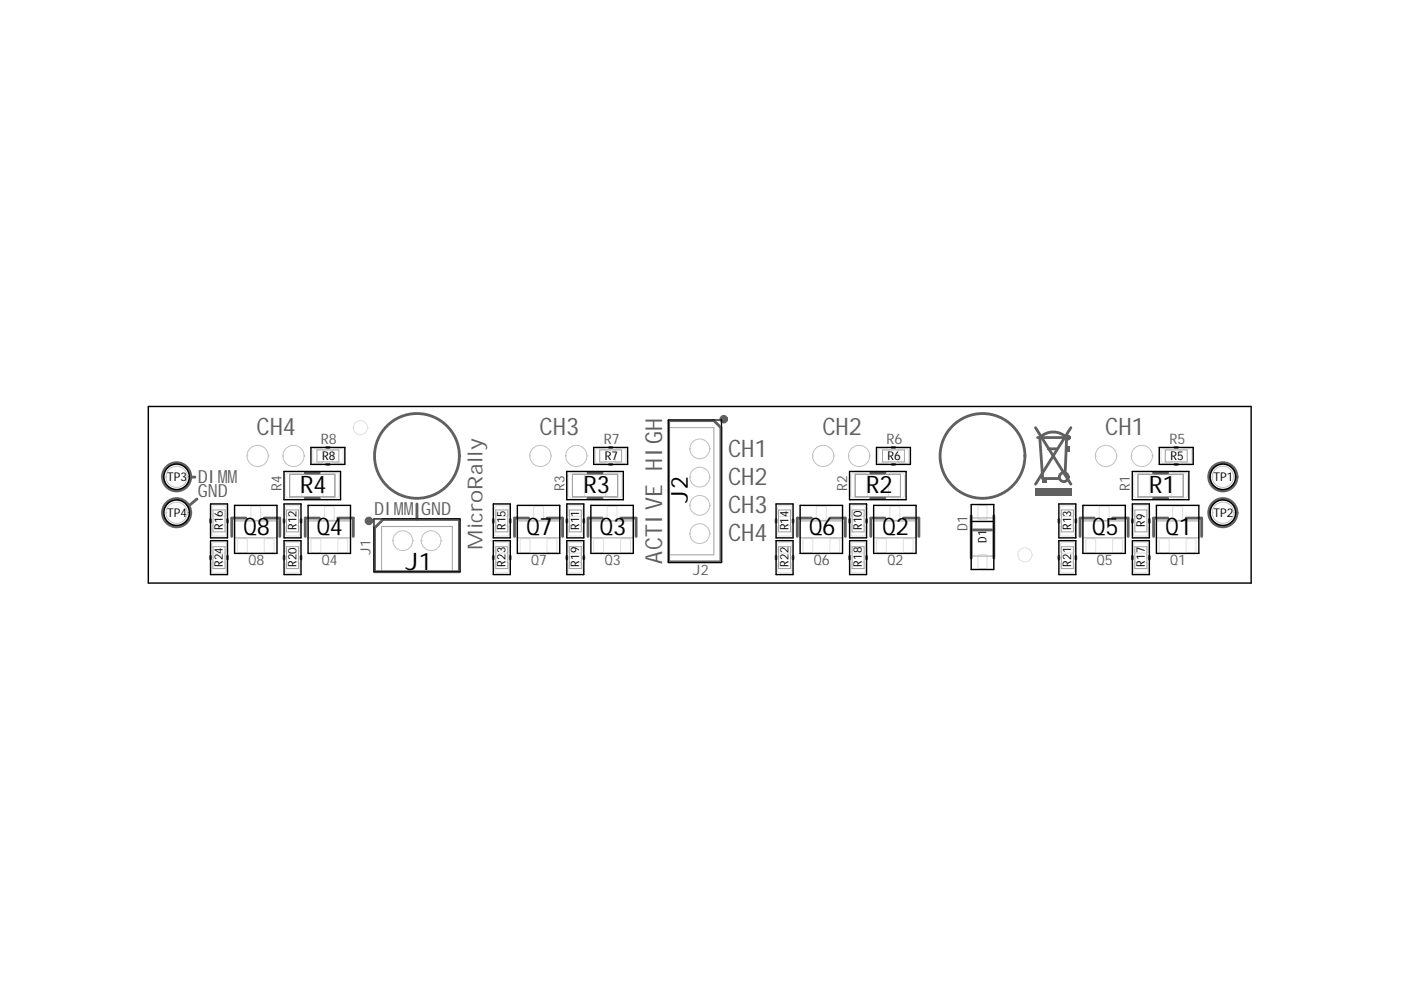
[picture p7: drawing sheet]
<svg xmlns="http://www.w3.org/2000/svg" width="297mm" height="210mm" viewBox="0 0 297 210" stroke-linecap="round" stroke-linejoin="round" font-family="sans-serif">
<defs><g id="words">
<g font-size="5.1" fill="#606060">
<text x="54.4" y="92.3">CH4</text>
<text x="114.4" y="92.3">CH3</text>
<text x="174.4" y="92.3">CH2</text>
<text x="234.3" y="92.3">CH1</text>
<text x="154.4" y="96.8">CH1</text>
<text x="154.4" y="102.8">CH2</text>
<text x="154.4" y="108.8">CH3</text>
<text x="154.4" y="114.8">CH4</text>
</g>
<g font-size="5.1">
<text x="63.7" y="104.6">R4</text>
<text x="123.7" y="104.6">R3</text>
<text x="183.7" y="104.6">R2</text>
<text x="243.6" y="104.6">R1</text>
<text x="51.6" y="113.4">Q8</text>
<text x="67.1" y="113.4">Q4</text>
<text x="111.6" y="113.4">Q7</text>
<text x="127.2" y="113.4">Q3</text>
<text x="171.5" y="113.4">Q6</text>
<text x="187.1" y="113.4">Q2</text>
<text x="231.5" y="113.4">Q5</text>
<text x="247.1" y="113.4">Q1</text>
<text x="86" y="120.8">J1</text>
</g>
<text font-size="5" x="145.8" y="106.6" transform="rotate(-90 145.8 106.6)">J2</text>
<text font-size="5" fill="#606060" x="140.4" y="119.5" transform="rotate(-90 140.4 119.5)">ACTIVE HIGH</text>
<text font-size="4.4" fill="#606060" x="102.3" y="116.7" transform="rotate(-90 102.3 116.7)">MicroRally</text>
<g font-size="3.8" fill="#606060">
<text x="41.9" y="105.4">GND</text>
<text x="41.9" y="102.4">DIMM</text>
<text x="79.3" y="109.3">DIMM</text>
<text x="89.3" y="109.3">GND</text>
</g>
<g font-size="3.1" fill="#606060">
<text x="68" y="94.1">R8</text>
<text x="128" y="94.1">R7</text>
<text x="187.9" y="94">R6</text>
<text x="247.9" y="94">R5</text>
<text x="52.7" y="119.9">Q8</text>
<text x="68.2" y="119.9">Q4</text>
<text x="112.6" y="119.9">Q7</text>
<text x="128.2" y="119.9">Q3</text>
<text x="172.6" y="119.9">Q6</text>
<text x="188.2" y="119.9">Q2</text>
<text x="232.6" y="119.9">Q5</text>
<text x="248.1" y="119.9">Q1</text>
<text x="146.9" y="121.9">J2</text>
</g>
<g font-size="3" fill="#606060">
<text x="59.7" y="104.2" transform="rotate(-90 59.7 104.2)">R4</text>
<text x="119.7" y="104.1" transform="rotate(-90 119.7 104.1)">R3</text>
<text x="179.6" y="104.1" transform="rotate(-90 179.6 104.1)">R2</text>
<text x="239.6" y="104.1" transform="rotate(-90 239.6 104.1)">R1</text>
<text x="205.1" y="112.6" transform="rotate(-90 205.1 112.6)">D1</text>
<text x="78.6" y="117.6" transform="rotate(-90 78.6 117.6)">J1</text>
</g>
<g font-size="2.6">
<text x="35.5" y="101.9">TP3</text>
<text x="68.3" y="97.5">R8</text>
<text x="128.3" y="97.5">R7</text>
<text x="188.2" y="97.5">R6</text>
<text x="248.2" y="97.5">R5</text>
<text x="257.3" y="101.9">TP1</text>
<text x="35.4" y="109.5">TP4</text>
<text x="257.3" y="109.5">TP2</text>
</g>
<g font-size="2.5">
<text x="47.2" y="112.4" transform="rotate(-90 47.2 112.4)">R</text>
<text x="47.2" y="111" transform="rotate(-90 47.2 111)">16</text>
<text x="62.9" y="112.4" transform="rotate(-90 62.9 112.4)">R</text>
<text x="62.9" y="111" transform="rotate(-90 62.9 111)">12</text>
<text x="107.2" y="112.4" transform="rotate(-90 107.2 112.4)">R</text>
<text x="107.2" y="110.9" transform="rotate(-90 107.2 110.9)">15</text>
<text x="122.8" y="112.4" transform="rotate(-90 122.8 112.4)">R</text>
<text x="122.8" y="111" transform="rotate(-90 122.8 111)">11</text>
<text x="167.2" y="112.4" transform="rotate(-90 167.2 112.4)">R</text>
<text x="167.2" y="111" transform="rotate(-90 167.2 111)">14</text>
<text x="182.7" y="112.4" transform="rotate(-90 182.7 112.4)">R</text>
<text x="182.7" y="111" transform="rotate(-90 182.7 111)">10</text>
<text x="227.1" y="112.4" transform="rotate(-90 227.1 112.4)">R</text>
<text x="227.1" y="111" transform="rotate(-90 227.1 111)">13</text>
<text x="242.7" y="111.7" transform="rotate(-90 242.7 111.7)">R9</text>
<text x="47.3" y="118.8" transform="rotate(-90 47.3 118.8)">24</text>
<text x="62.8" y="118.8" transform="rotate(-90 62.8 118.8)">20</text>
<text x="107.2" y="118.7" transform="rotate(-90 107.2 118.7)">23</text>
<text x="122.8" y="118.7" transform="rotate(-90 122.8 118.7)">19</text>
<text x="167.2" y="118.8" transform="rotate(-90 167.2 118.8)">22</text>
<text x="182.7" y="118.8" transform="rotate(-90 182.7 118.8)">18</text>
<text x="209.1" y="115.1" transform="rotate(-90 209.1 115.1)">D1</text>
<text x="227.1" y="118.7" transform="rotate(-90 227.1 118.7)">21</text>
<text x="242.7" y="118.7" transform="rotate(-90 242.7 118.7)">17</text>
<text x="47.3" y="120.2" transform="rotate(-90 47.3 120.2)">R</text>
<text x="62.8" y="120.2" transform="rotate(-90 62.8 120.2)">R</text>
<text x="107.2" y="120.1" transform="rotate(-90 107.2 120.1)">R</text>
<text x="122.8" y="120.2" transform="rotate(-90 122.8 120.2)">R</text>
<text x="167.2" y="120.2" transform="rotate(-90 167.2 120.2)">R</text>
<text x="182.7" y="120.2" transform="rotate(-90 182.7 120.2)">R</text>
<text x="227.1" y="120.2" transform="rotate(-90 227.1 120.2)">R</text>
<text x="242.7" y="120.2" transform="rotate(-90 242.7 120.2)">R</text>
</g>
</g></defs>
<g fill="none" stroke="#c0c0c0" stroke-width=".21">
<path d="M52.4 96.7h.1M52.4 96.7a2.25 2.25 0 0 0 2.2 2.2 2.25 2.25 0 0 0 2.3-2.2M52.4 96.7a2.25 2.25 0 0 1 2.2-2.3 2.25 2.25 0 0 1 2.3 2.3M56.9 96.7h.1M60 96.7h.1M60 96.7a2.25 2.25 0 0 0 2.2 2.2 2.25 2.25 0 0 0 2.3-2.2M60 96.7a2.25 2.25 0 0 1 2.2-2.3 2.25 2.25 0 0 1 2.3 2.3M64.5 96.7h.1M112.3 96.7h.1M112.3 96.7a2.25 2.25 0 0 0 2.3 2.2 2.25 2.25 0 0 0 2.2-2.2M112.3 96.7a2.25 2.25 0 0 1 2.3-2.3 2.25 2.25 0 0 1 2.2 2.3M116.8 96.7h.1"/>
<path d="M119.9 96.7h.1M119.9 96.7a2.25 2.25 0 0 0 2.3 2.2 2.25 2.25 0 0 0 2.2-2.2M119.9 96.7a2.25 2.25 0 0 1 2.3-2.3 2.25 2.25 0 0 1 2.2 2.3M124.4 96.7h.1M146.3 95.2h.1M146.3 95.2a2.1 2.1 0 0 0 2.1 2.1 2.1 2.1 0 0 0 2.1-2.1M146.3 95.2a2.1 2.1 0 0 1 2.1-2.1 2.1 2.1 0 0 1 2.1 2.1M150.5 95.2h.1M172.3 96.7h.1M172.3 96.7a2.25 2.25 0 0 0 2.2 2.2 2.25 2.25 0 0 0 2.3-2.2M172.3 96.7a2.25 2.25 0 0 1 2.2-2.3 2.25 2.25 0 0 1 2.3 2.3M176.8 96.7h.1"/>
<path d="M179.9 96.7h.1M179.9 96.7a2.25 2.25 0 0 0 2.2 2.2 2.25 2.25 0 0 0 2.3-2.2M179.9 96.7a2.25 2.25 0 0 1 2.2-2.3 2.25 2.25 0 0 1 2.3 2.3M184.4 96.7h.1M232.2 96.7h.1M232.2 96.7a2.25 2.25 0 0 0 2.3 2.2 2.25 2.25 0 0 0 2.2-2.2M232.2 96.7a2.25 2.25 0 0 1 2.3-2.3 2.25 2.25 0 0 1 2.2 2.3M236.7 96.7h.1M239.8 96.7h.1M239.8 96.7a2.25 2.25 0 0 0 2.3 2.2 2.25 2.25 0 0 0 2.2-2.2M239.8 96.7a2.25 2.25 0 0 1 2.3-2.3 2.25 2.25 0 0 1 2.2 2.3M244.3 96.7h.1"/>
<path d="M35.2 101.1h.1M35.2 101.1a2.25 2.25 0 0 0 2.2 2.2 2.25 2.25 0 0 0 2.3-2.2M35.2 101.1a2.25 2.25 0 0 1 2.2-2.2 2.25 2.25 0 0 1 2.3 2.2M35.2 108.7h.1M35.2 108.7a2.25 2.25 0 0 0 2.2 2.3 2.25 2.25 0 0 0 2.3-2.3M35.2 108.7a2.25 2.25 0 0 1 2.2-2.2 2.25 2.25 0 0 1 2.3 2.2M39.7 101.1h.1M39.7 108.7h.1M83.3 114.6h.1M83.3 114.6a2.1 2.1 0 0 0 2.1 2.1 2.1 2.1 0 0 0 2.1-2.1M83.3 114.6a2.1 2.1 0 0 1 2.1-2.1 2.1 2.1 0 0 1 2.1 2.1M87.5 114.6h.1"/>
<path d="M89.3 114.6h.1M89.3 114.6a2.1 2.1 0 0 0 2.1 2.1 2.1 2.1 0 0 0 2.1-2.1M89.3 114.6a2.1 2.1 0 0 1 2.1-2.1 2.1 2.1 0 0 1 2.1 2.1M93.5 114.6h.1M146.3 101.2h.1M146.3 101.2a2.1 2.1 0 0 0 2.1 2.1 2.1 2.1 0 0 0 2.1-2.1M146.3 101.2a2.1 2.1 0 0 1 2.1-2.1 2.1 2.1 0 0 1 2.1 2.1M146.3 107.2h.1M146.3 107.2a2.1 2.1 0 0 0 2.1 2 2.1 2.1 0 0 0 2.1-2M146.3 107.2a2.1 2.1 0 0 1 2.1-2.1 2.1 2.1 0 0 1 2.1 2.1M146.3 113.1h.1M146.3 113.1a2.1 2.1 0 0 0 2.1 2.1 2.1 2.1 0 0 0 2.1-2.1"/>
<path d="M146.3 113.1a2.1 2.1 0 0 1 2.1-2.1 2.1 2.1 0 0 1 2.1 2.1M150.5 101.2h.1M150.5 107.2h.1M150.5 113.1h.1M257 101.1h.1M257 101.1a2.25 2.25 0 0 0 2.3 2.2 2.25 2.25 0 0 0 2.2-2.2M257 101.1a2.25 2.25 0 0 1 2.3-2.2 2.25 2.25 0 0 1 2.2 2.2M257 108.7h.1M257 108.7a2.25 2.25 0 0 0 2.3 2.3 2.25 2.25 0 0 0 2.2-2.3M257 108.7a2.25 2.25 0 0 1 2.3-2.2 2.25 2.25 0 0 1 2.2 2.2M261.5 101.1h.1M261.5 108.7h.1"/>
</g>
<g fill="none" stroke="#e0e0e0" stroke-width=".21">
<path d="M66.3 95.5l.3-.3h1.7l.2 .3v2.4l-.2 .3h-1.7l-.3-.3zM70.5 95.5l.3-.3h1.7l.2 .3v2.4l-.2 .3h-1.7l-.3-.3zM74.9 90.7h.1M74.9 90.7a1.5 1.5 0 0 0 1.5 1.5 1.5 1.5 0 0 0 1.5-1.5M74.9 90.7a1.5 1.5 0 0 1 1.5-1.5 1.5 1.5 0 0 1 1.5 1.5M77.9 90.7h.1M126.2 95.5l.3-.3h1.7l.3 .3v2.4l-.3 .3h-1.7l-.3-.3zM130.4 95.5l.3-.3h1.7l.3 .3v2.4l-.3 .3h-1.7l-.3-.3zM186.2 95.5l.3-.3h1.7l.3 .3v2.4l-.3 .3h-1.7l-.3-.3zM190.4 95.5l.3-.3h1.7l.2 .3v2.4l-.2 .3h-1.7l-.3-.3zM246.2 95.5l.2-.3h1.7l.3 .3v2.4l-.3 .3h-1.7l-.2-.3zM250.4 95.5l.2-.3h1.7l.3 .3v2.4l-.3 .3h-1.7l-.2-.3z"/>
<path d="M44.9 115.3l.3-.3h2.5l.2 .3v1.7l-.2 .3h-2.5l-.3-.3zM44.9 111.7l.3-.3h2.5l.2 .3v1.7l-.2 .3h-2.5l-.3-.3zM44.9 119.5l.3-.3h2.5l.2 .3v1.7l-.2 .3h-2.5l-.3-.3zM44.9 107.5l.3-.3h2.5l.2 .3v1.7l-.2 .3h-2.5l-.3-.3zM50.3 114.5l.3-.3h1.6l.2 .3v2.4l-.2 .3h-1.6l-.3-.3zM53.2 107.6l.2-.3h1.6l.3 .3v2.4l-.3 .3h-1.6l-.2-.3zM56 114.5l.3-.3h1.6l.2 .3v2.4l-.2 .3h-1.6l-.3-.3zM60.5 100.8l.4-.5h2.6l.5 .5v4.3l-.5 .5h-2.6l-.4-.5zM60.5 115.3l.3-.3h2.4l.3 .3v1.7l-.3 .3h-2.4l-.3-.3zM60.5 111.7l.3-.3h2.4l.3 .3v1.7l-.3 .3h-2.4l-.3-.3zM60.5 119.5l.3-.3h2.4l.3 .3v1.7l-.3 .3h-2.4l-.3-.3zM60.5 107.5l.3-.3h2.4l.3 .3v1.7l-.3 .3h-2.4l-.3-.3z"/>
<path d="M65.9 114.5l.3-.3h1.6l.2 .3v2.4l-.2 .3h-1.6l-.3-.3zM68.5 100.8l.4-.5h2.6l.4 .5v4.3l-.4 .5h-2.6l-.4-.5zM68.8 107.6l.2-.3h1.6l.3 .3v2.4l-.3 .3h-1.6l-.2-.3zM71.6 114.5l.3-.3h1.6l.2 .3v2.4l-.2 .3h-1.6l-.3-.3zM104.9 115.3l.3-.3h2.4l.3 .3v1.7l-.3 .3h-2.4l-.3-.3zM104.9 111.7l.3-.3h2.4l.3 .3v1.7l-.3 .3h-2.4l-.3-.3zM104.9 119.5l.3-.3h2.4l.3 .3v1.7l-.3 .3h-2.4l-.3-.3zM104.9 107.5l.3-.3h2.4l.3 .3v1.7l-.3 .3h-2.4l-.3-.3zM110.3 114.5l.2-.3h1.6l.3 .3v2.4l-.3 .3h-1.6l-.2-.3zM113.1 107.6l.3-.3h1.6l.2 .3v2.4l-.2 .3h-1.6l-.3-.3zM116 114.5l.2-.3h1.6l.3 .3v2.4l-.3 .3h-1.6l-.2-.3zM120.5 100.8l.4-.5h2.6l.4 .5v4.3l-.4 .5h-2.6l-.4-.5z"/>
<path d="M120.5 115.3l.3-.3h2.4l.3 .3v1.7l-.3 .3h-2.4l-.3-.3zM120.5 111.7l.3-.3h2.4l.3 .3v1.7l-.3 .3h-2.4l-.3-.3zM120.5 119.5l.3-.3h2.4l.3 .3v1.7l-.3 .3h-2.4l-.3-.3zM120.5 107.5l.3-.3h2.4l.3 .3v1.7l-.3 .3h-2.4l-.3-.3zM125.9 114.5l.2-.3h1.6l.3 .3v2.4l-.3 .3h-1.6l-.2-.3zM128.4 100.8l.4-.5h2.6l.5 .5v4.3l-.5 .5h-2.6l-.4-.5zM128.7 107.6l.3-.3h1.6l.2 .3v2.4l-.2 .3h-1.6l-.3-.3zM131.6 114.5l.2-.3h1.6l.3 .3v2.4l-.3 .3h-1.6l-.2-.3zM164.8 115.3l.3-.3h2.5l.2 .3v1.7l-.2 .3h-2.5l-.3-.3zM164.8 111.7l.3-.3h2.5l.2 .3v1.7l-.2 .3h-2.5l-.3-.3zM164.8 119.5l.3-.3h2.5l.2 .3v1.7l-.2 .3h-2.5l-.3-.3zM164.8 107.5l.3-.3h2.5l.2 .3v1.7l-.2 .3h-2.5l-.3-.3z"/>
<path d="M170.2 114.5l.3-.3h1.6l.2 .3v2.4l-.2 .3h-1.6l-.3-.3zM173.1 107.6l.3-.3h1.5l.3 .3v2.4l-.3 .3h-1.5l-.3-.3zM175.9 114.5l.3-.3h1.6l.2 .3v2.4l-.2 .3h-1.6l-.3-.3zM180.4 100.8l.4-.5h2.6l.5 .5v4.3l-.5 .5h-2.6l-.4-.5zM180.4 115.3l.3-.3h2.5l.2 .3v1.7l-.2 .3h-2.5l-.3-.3zM180.4 111.7l.3-.3h2.5l.2 .3v1.7l-.2 .3h-2.5l-.3-.3zM180.4 119.5l.3-.3h2.5l.2 .3v1.7l-.2 .3h-2.5l-.3-.3zM180.4 107.5l.3-.3h2.5l.2 .3v1.7l-.2 .3h-2.5l-.3-.3zM185.8 114.5l.3-.3h1.6l.2 .3v2.4l-.2 .3h-1.6l-.3-.3zM188.4 100.8l.4-.5h2.6l.4 .5v4.3l-.4 .5h-2.6l-.4-.5zM188.7 107.6l.2-.3h1.6l.3 .3v2.4l-.3 .3h-1.6l-.2-.3zM191.5 114.5l.3-.3h1.6l.2 .3v2.4l-.2 .3h-1.6l-.3-.3z"/>
<path d="M207.6 117.6h1.4l.3 .2v2.5l-.3 .3h-1.4l-.3-.3v-2.5zM207.6 107.2h1.4l.3 .2v2.5l-.3 .2h-1.4l-.3-.2v-2.5zM215.8 117.6h.1M215.8 117.6a1.5 1.5 0 0 0 1.5 1.5 1.5 1.5 0 0 0 1.5-1.5M215.8 117.6a1.5 1.5 0 0 1 1.5-1.5 1.5 1.5 0 0 1 1.5 1.5M218.8 117.6h.1M224.8 115.3l.3-.3h2.4l.3 .3v1.7l-.3 .3h-2.4l-.3-.3zM224.8 111.7l.3-.3h2.4l.3 .3v1.7l-.3 .3h-2.4l-.3-.3zM224.8 119.5l.3-.3h2.4l.3 .3v1.7l-.3 .3h-2.4l-.3-.3zM224.8 107.5l.3-.3h2.4l.3 .3v1.7l-.3 .3h-2.4l-.3-.3zM230.2 114.5l.3-.3h1.5l.3 .3v2.4l-.3 .3h-1.5l-.3-.3zM233 107.6l.3-.3h1.6l.2 .3v2.4l-.2 .3h-1.6l-.3-.3z"/>
<path d="M235.9 114.5l.3-.3h1.5l.3 .3v2.4l-.3 .3h-1.5l-.3-.3zM240.4 100.8l.4-.5h2.6l.4 .5v4.3l-.4 .5h-2.6l-.4-.5zM240.4 115.3l.3-.3h2.4l.3 .3v1.7l-.3 .3h-2.4l-.3-.3zM240.4 111.7l.3-.3h2.4l.3 .3v1.7l-.3 .3h-2.4l-.3-.3zM240.4 119.5l.3-.3h2.4l.3 .3v1.7l-.3 .3h-2.4l-.3-.3zM240.4 107.5l.3-.3h2.4l.3 .3v1.7l-.3 .3h-2.4l-.3-.3zM245.8 114.5l.2-.3h1.6l.3 .3v2.4l-.3 .3h-1.6l-.2-.3zM248.3 100.8l.4-.5h2.6l.5 .5v4.3l-.5 .5h-2.6l-.4-.5zM248.6 107.6l.3-.3h1.6l.2 .3v2.4l-.2 .3h-1.6l-.3-.3zM251.5 114.5l.2-.3h1.6l.3 .3v2.4l-.3 .3h-1.6l-.2-.3z"/>
</g>
<g fill="none" stroke="#a0a0a0" stroke-width=".21">
<path d="M67.2 95.4h4.6v2.5h-4.6zM127.1 95.4h4.7v2.5h-4.7zM141.9 89.2h11v29.9h-11zM141.9 90.7h9.5v26.9h-9.5M187.1 95.4h4.6v2.5h-4.6zM247.1 95.4h4.6v2.5h-4.6zM45.2 115.9h2.5v4.7h-2.5zM45.2 108.1h2.5v4.7h-2.5zM49.7 110.4h9v3.6h-9zM60.8 115.9h2.5v4.7h-2.5zM60.8 108.1h2.5v4.7h-2.5zM61.4 100.6h9.6v4.8h-9.6z"/>
<path d="M65.3 110.4h9v3.6h-9zM79.4 110.1h18v11h-18zM105.1 115.9h2.6v4.7h-2.6zM105.1 108.1h2.6v4.7h-2.6zM109.7 110.4h9v3.6h-9zM120.7 115.9h2.6v4.7h-2.6zM120.7 108.1h2.6v4.7h-2.6zM121.4 100.6h9.6v4.8h-9.6zM125.3 110.4h9v3.6h-9zM165.1 115.9h2.5v4.7h-2.5zM165.1 108.1h2.5v4.7h-2.5zM169.6 110.4h9v3.6h-9z"/>
<path d="M180.7 115.9h2.5v4.7h-2.5zM180.7 108.1h2.5v4.7h-2.5zM181.3 100.6h9.6v4.8h-9.6zM185.2 110.4h9v3.6h-9zM205.8 109.8h5.1v8.1h-5.1zM225 115.9h2.6v4.7h-2.6zM225 108.1h2.6v4.7h-2.6zM229.6 110.4h9v3.6h-9zM240.6 115.9h2.6v4.7h-2.6zM240.6 108.1h2.6v4.7h-2.6zM241.3 100.6h9.6v4.8h-9.6zM245.2 110.4h9v3.6h-9z"/>
<path d="M80.9 121.1v-9.5h15v9.5"/>
</g>
<g fill="none" stroke="#606060" stroke-width=".6">
<path d="M69.2 98.5h.6M69.2 94.9h.6M129.2 98.5h.6M129.2 94.9h.6M141.8 89.2h9.6l1.5 1.5v28.4h-11.1zM189.1 98.5h.6M189.1 94.9h.6M219.6 90.7l7.4 12M220 92.8h6.1l-.3 7.2M220.5 92.8l.6 8.7h3.2M222.3 95.2h1.7M227 90.7l-7.4 12"/>
<path d="M249.1 98.5h.6M249.1 94.9h.6M40.4 101.2h.9M41.8 105.8l-1.7 1.4M44.6 110.1v.6M44.6 117.9v.6M48.2 110.1v.6M48.2 117.9v.6M52.1 109.8h-3v3.9M56 109.8h3.3v3.9M60.2 110.1v.6M60.2 117.9v.6"/>
<path d="M63.8 110.1v.6M63.8 117.9v.6M64.7 105.7h3M64.7 100.3h3M67.7 109.8h-3v3.9M71.6 109.8h3.3v3.9M79.4 111.9l1.8-1.8h16.2v11.1h-18zM88.4 106.9v3.2M104.6 110.1v.6M104.6 117.9v.6M108.2 110.1v.6M108.2 117.9v.6"/>
<path d="M112.1 109.8h-3v3.9M116 109.8h3.3v3.9M120.2 110.1v.6M120.2 117.9v.6M123.8 110.1v.6M123.8 117.9v.6M124.7 105.7h3M124.7 100.3h3M127.7 109.8h-3v3.9M131.6 109.8h3.3v3.9M164.5 110.1v.6M164.5 117.9v.6"/>
<path d="M168.1 110.1v.6M168.1 117.9v.6M172 109.8h-3v3.9M175.9 109.8h3.3v3.9M180.1 110.1v.6M180.1 117.9v.6M183.7 110.1v.6M183.7 117.9v.6M184.6 105.7h3M184.6 100.3h3M187.6 109.8h-3v3.9M191.5 109.8h3.3v3.9"/>
<path d="M205.9 109.4v9M205.9 112.4h4.8M210.7 109.4v9M224.5 110.1v.6M224.5 117.9v.6M228.1 110.1v.6M228.1 117.9v.6M232 109.8h-3v3.9M235.9 109.8h3.3v3.9M240.1 110.1v.6M240.1 117.9v.6M243.7 110.1v.6"/>
<path d="M243.7 117.9v.6M244.6 105.7h3M244.6 100.3h3M247.6 109.8h-3v3.9M251.5 109.8h3.3v3.9"/>
</g>
<g fill="#606060">
<path d="M226.1 94.6h.6v1.2h-.6z" fill-rule="evenodd"/>
<path d="M221.1 101.5h.9v.9h-.9z" fill-rule="evenodd"/>
<path d="M219.4 103.6h7.8v1.5h-7.8z" fill-rule="evenodd"/>
</g>
<g fill="none" stroke="#606060" stroke-width=".6">
<path d="M220.5 92.8a4 4 0 0 1 5.6 0"/>
<circle cx="88.4" cy="96.7" r="9"/>
<circle cx="208.3" cy="96.7" r="9"/>
<circle cx="226.4" cy="92.8" r=".3"/>
<circle cx="37.4" cy="101.1" r="3"/>
<circle cx="37.4" cy="108.7" r="3"/>
<circle cx="225.5" cy="101.2" r=".95"/>
<circle cx="259.3" cy="101.1" r="3"/>
<circle cx="259.3" cy="108.7" r="3"/>
</g>
<g fill="none" stroke="#606060" stroke-width=".9">
<circle cx="153.5" cy="88.9" r=".45"/>
<circle cx="78.2" cy="110.4" r=".45"/>
</g>
<g fill="none" stroke="#000" stroke-width=".3">
<path d="M31.4 86.2h233.9v37.4h-233.9zM60.2 100h12v6h-12zM65.9 94.9h7.2v3.6h-7.2zM120.2 100h12v6h-12zM125.9 94.9h7.2v3.6h-7.2zM180.1 100h12v6h-12zM185.8 94.9h7.2v3.6h-7.2zM240.1 100h12v6h-12zM245.8 94.9h7.2v3.6h-7.2zM44.6 114.6h3.6v7.2h-3.6zM44.6 106.9h3.6v7.1h-3.6zM49.7 107.2h9v10.1h-9z"/>
<path d="M60.2 114.6h3.6v7.2h-3.6zM60.2 106.9h3.6v7.1h-3.6zM65.3 107.2h9v10.1h-9zM104.6 114.6h3.6v7.2h-3.6zM104.6 106.9h3.6v7.1h-3.6zM109.7 107.2h9v10.1h-9zM120.2 114.6h3.6v7.2h-3.6zM120.2 106.9h3.6v7.1h-3.6zM125.3 107.2h9v10.1h-9zM164.5 114.6h3.6v7.2h-3.6zM164.5 106.9h3.6v7.1h-3.6zM169.6 107.2h9v10.1h-9z"/>
<path d="M180.1 114.6h3.6v7.2h-3.6zM180.1 106.9h3.6v7.1h-3.6zM185.2 107.2h9v10.1h-9zM205.9 107h4.8v13.7h-4.8zM205.9 110.6h4.8M224.5 114.6h3.6v7.2h-3.6zM224.5 106.9h3.6v7.1h-3.6zM229.6 107.2h9v10.1h-9zM240.1 114.6h3.6v7.2h-3.6zM240.1 106.9h3.6v7.1h-3.6zM245.2 107.2h9v10.1h-9z"/>
<circle cx="37.4" cy="101.1" r="2.7"/>
<circle cx="37.4" cy="108.7" r="2.7"/>
<circle cx="259.3" cy="101.1" r="2.7"/>
<circle cx="259.3" cy="108.7" r="2.7"/>
</g>
<path d="M141.8 89h11.2v30.3h-11.2zM79.3 110h18.2v11.2h-18.2z" fill="none" stroke="#000" stroke-width=".21"/>
<use href="#words"/>
</svg>
